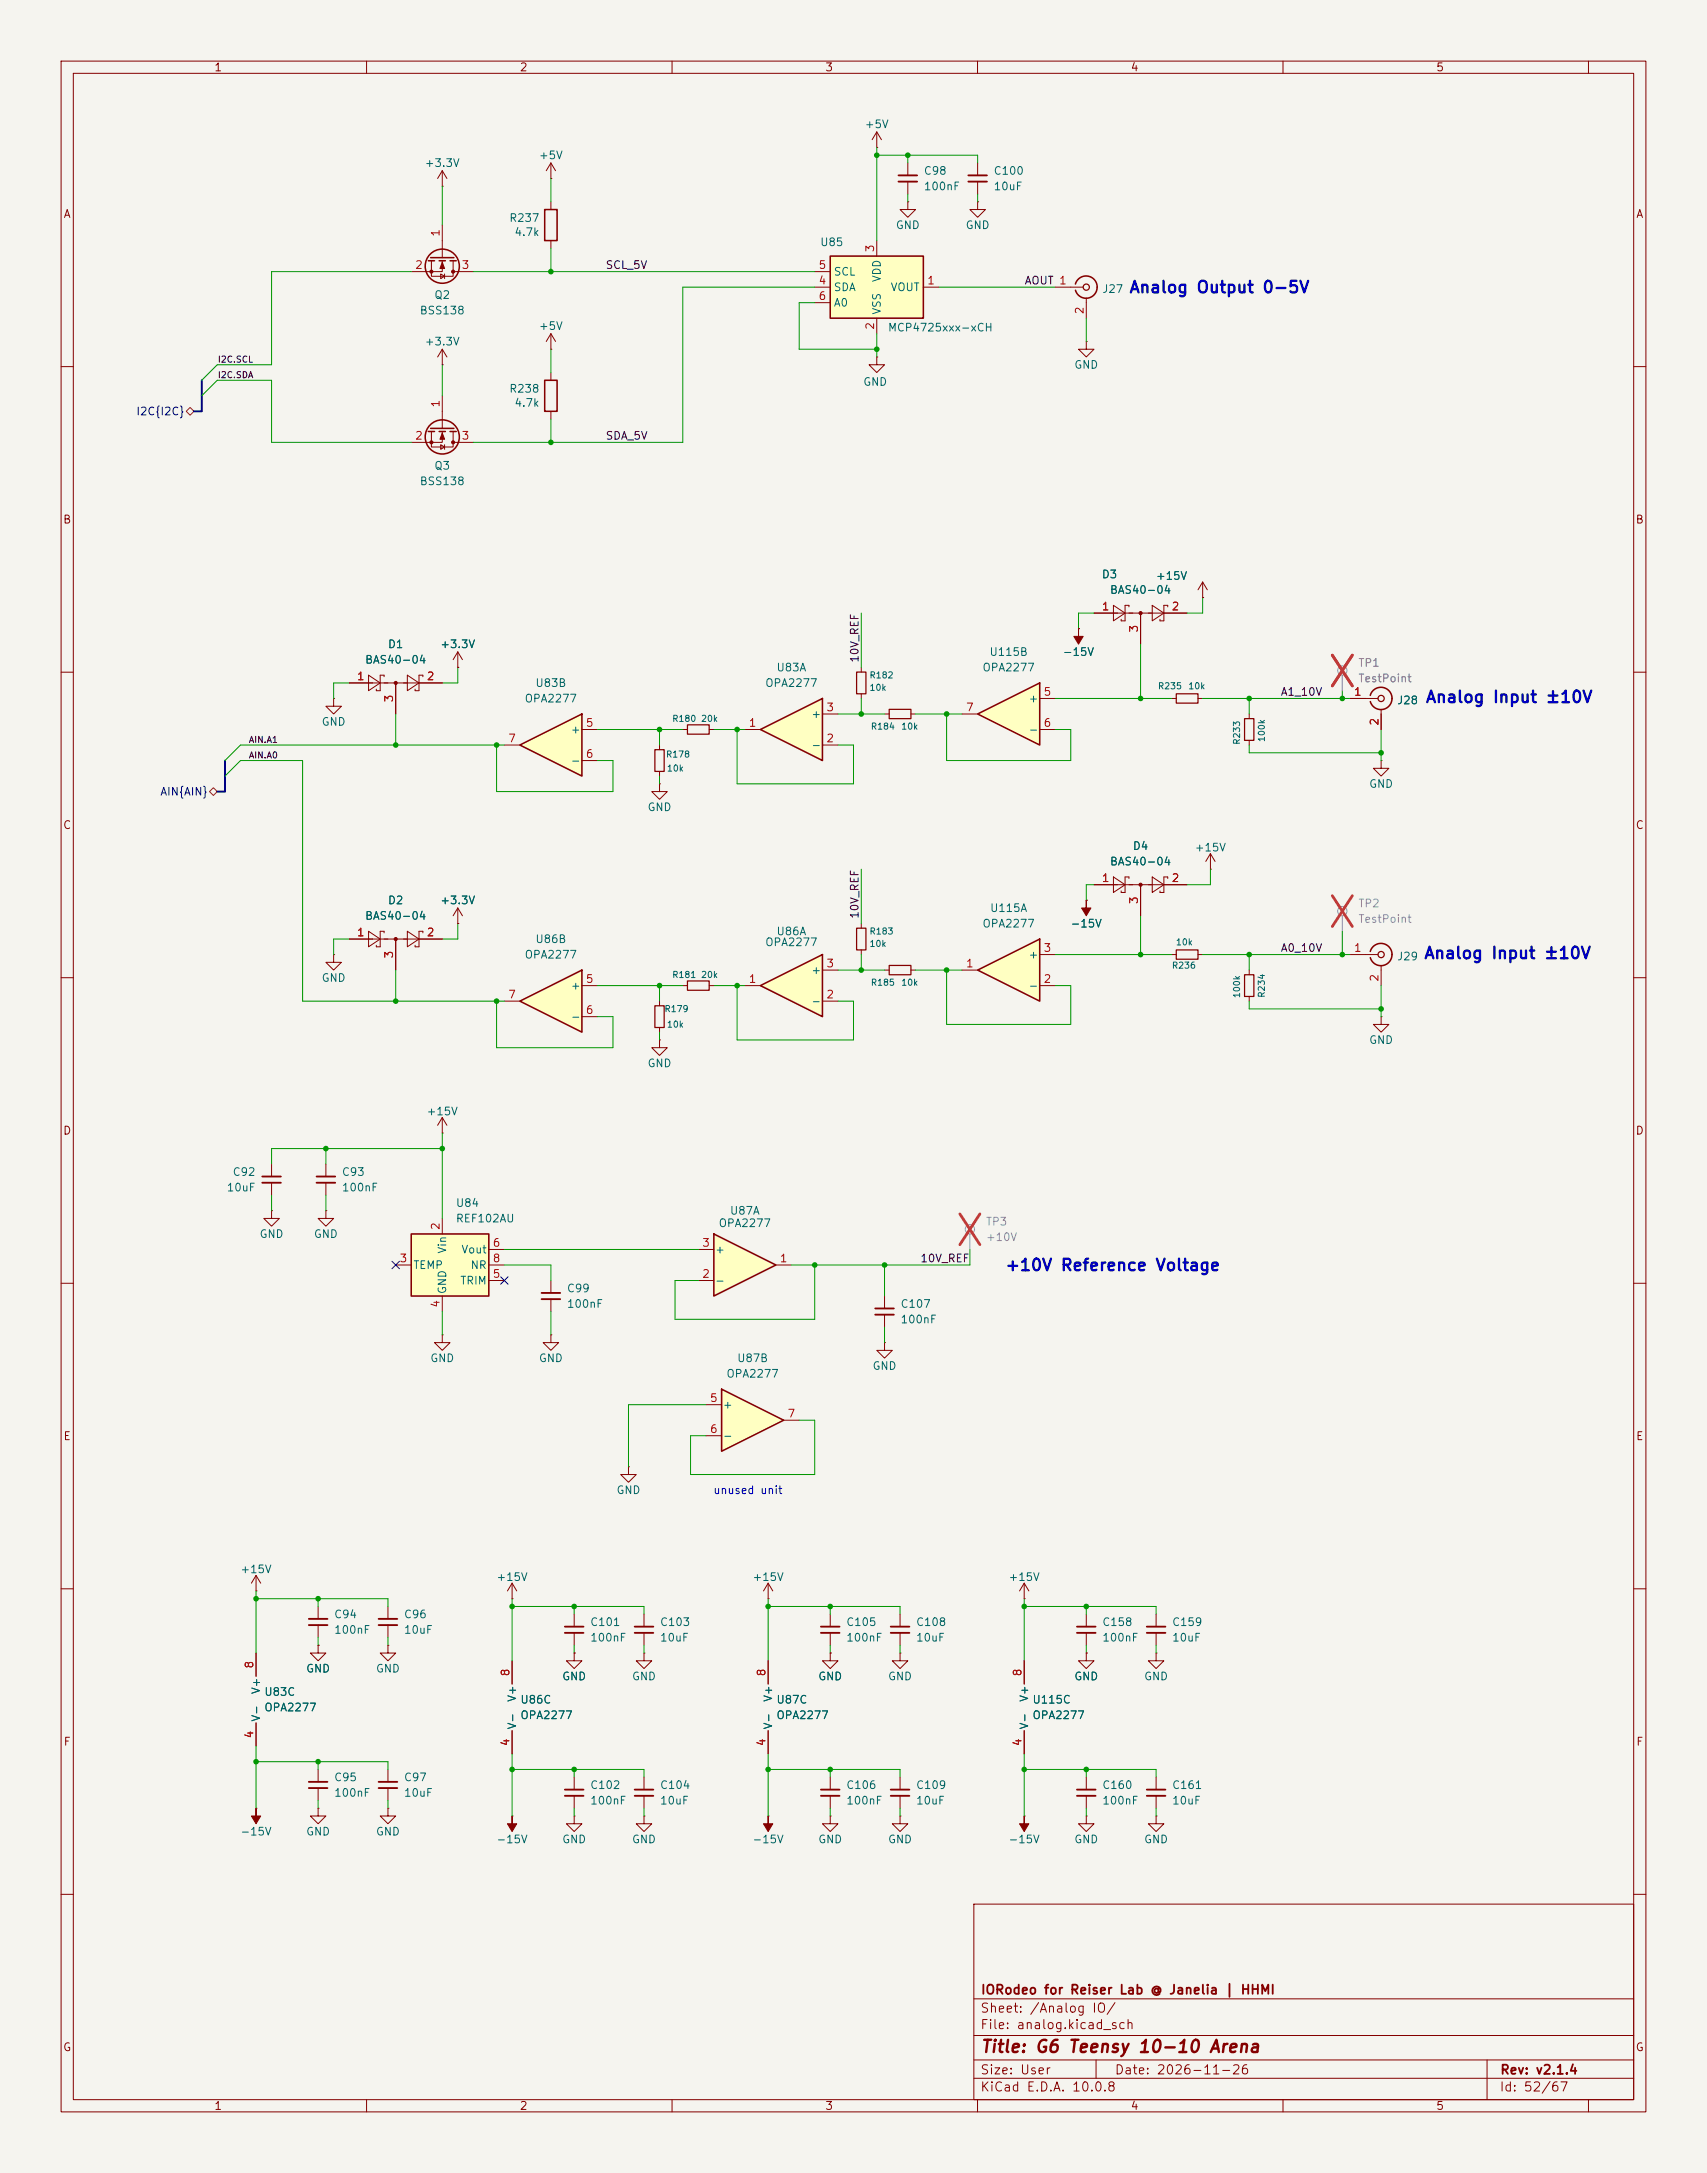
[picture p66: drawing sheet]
<svg xmlns="http://www.w3.org/2000/svg" width="279mm" height="356mm" viewBox="0 0 279 356" stroke-linecap="round" stroke-linejoin="round" font-family="sans-serif">
<defs><g id="words">
<text font-size="2" fill="#840000" x="160.4" y="336.4">Title: G6 Teensy 10-10 Arena</text>
<g font-size="1.9" fill="#0000c2">
<text x="184.7" y="48.4">Analog Output 0-5V</text>
<text x="233.2" y="115.5">Analog Input ±10V</text>
<text x="233" y="157.4">Analog Input ±10V</text>
<text x="164.4" y="208.5">+10V Reference Voltage</text>
</g>
<g font-size="1.5" fill="#840000">
<text x="160.4" y="329.7">Sheet: /Analog IO/</text>
<text x="160.4" y="326.7">IORodeo for Reiser Lab @ Janelia | HHMI</text>
<text x="160.4" y="332.4">File: analog.kicad_sch</text>
<text x="160.4" y="339.8">Size: User</text>
<text x="182.4" y="339.8">Date: 2026-11-26</text>
<text x="245.4" y="339.8">Rev: v2.1.4</text>
<text x="160.4" y="342.6">KiCad E.D.A. 10.0.8</text>
<text x="245.4" y="342.6">Id: 52/67</text>
</g>
<g font-size="1.3" fill="#840000">
<text x="35" y="12">1</text>
<text x="85" y="12">2</text>
<text x="135" y="12">3</text>
<text x="185" y="12">4</text>
<text x="235" y="12">5</text>
<text x="10.3" y="36">A</text>
<text x="267.7" y="36">A</text>
<text x="10.2" y="86">B</text>
<text x="267.6" y="86">B</text>
<text x="10.2" y="136">C</text>
<text x="267.6" y="136">C</text>
<text x="10.2" y="186">D</text>
<text x="267.6" y="186">D</text>
<text x="10.3" y="236">E</text>
<text x="267.7" y="236">E</text>
<text x="10.3" y="286">F</text>
<text x="267.7" y="286">F</text>
<text x="10.2" y="336">G</text>
<text x="267.6" y="336">G</text>
<text x="35" y="345.6">1</text>
<text x="85" y="345.6">2</text>
<text x="135" y="345.6">3</text>
<text x="185" y="345.6">4</text>
<text x="235" y="345.6">5</text>
</g>
<g font-size="1.3" fill="#006464">
<text x="141.4" y="21.3">+5V</text>
<text x="69.4" y="27.6">+3.3V</text>
<text x="88.1" y="26.4">+5V</text>
<text x="151.1" y="28.9">C98</text>
<text x="162.5" y="28.9">C100</text>
<text x="151.1" y="31.4">100nF</text>
<text x="162.5" y="31.4">10uF</text>
<text x="83.3" y="36.6">R237</text>
<text x="84.1" y="38.9">4.7k</text>
<text x="134.1" y="40.6">U85</text>
<text x="146.5" y="37.8">GND</text>
<text x="158" y="37.8">GND</text>
<text x="136.4" y="48">SDA</text>
<text x="136.4" y="45.4">SCL</text>
<text x="144.5" y="46.3" transform="rotate(-90 144.5 46.3)">VDD</text>
<text x="145.7" y="48">VOUT</text>
<text x="68.6" y="51.8">BSS138</text>
<text x="71" y="49.2">Q2</text>
<text x="136.4" y="50.5">A0</text>
<text x="144.5" y="51.6" transform="rotate(-90 144.5 51.6)">VSS</text>
<text x="180.3" y="48.2">J27</text>
<text x="69.4" y="56.8">+3.3V</text>
<text x="88.1" y="54.3">+5V</text>
<text x="145.2" y="54.6">MCP4725xxx-xCH</text>
<text x="83.3" y="64.6">R238</text>
<text x="141.2" y="63.4">GND</text>
<text x="175.7" y="60.7">GND</text>
<text x="84.1" y="66.9">4.7k</text>
<text x="71" y="77.2">Q3</text>
<text x="68.6" y="79.7">BSS138</text>
<text x="180.2" y="94.9">D3</text>
<text x="189.1" y="95.2">+15V</text>
<text x="181.6" y="97.5">BAS40-04</text>
<text x="63.4" y="106.4">D1</text>
<text x="72" y="106.4">+3.3V</text>
<text x="161.9" y="107.6">U115B</text>
<text x="173.9" y="107.6">-15V</text>
<text x="59.7" y="108.9">BAS40-04</text>
<text x="87.5" y="112.7">U83B</text>
<text x="125.1" y="112.7">OPA2277</text>
<text x="127" y="110.2">U83A</text>
<text x="160.7" y="110.2">OPA2277</text>
<text x="52.5" y="119.1">GND</text>
<text x="85.8" y="115.3">OPA2277</text>
<text x="132.7" y="117.8">+</text>
<text x="168.3" y="115.3">+</text>
<text x="228.6" y="115.6">J28</text>
<text x="93.3" y="120.3">+</text>
<text x="93.3" y="125.4">-</text>
<text x="132.7" y="122.9">-</text>
<text x="168.3" y="120.3">-</text>
<text x="224" y="129.2">GND</text>
<text x="105.9" y="133">GND</text>
<text x="181.6" y="141.9">BAS40-04</text>
<text x="185.3" y="139.4">D4</text>
<text x="195.5" y="139.6">+15V</text>
<text x="63.4" y="148.3">D2</text>
<text x="72" y="148.3">+3.3V</text>
<text x="161.9" y="149.6">U115A</text>
<text x="59.7" y="150.8">BAS40-04</text>
<text x="87.5" y="154.6">U86B</text>
<text x="125.1" y="155.1">OPA2277</text>
<text x="127" y="153.4">U86A</text>
<text x="160.7" y="152.1">OPA2277</text>
<text x="175.1" y="152.1">-15V</text>
<text x="52.5" y="161">GND</text>
<text x="85.8" y="157.2">OPA2277</text>
<text x="132.7" y="159.7">+</text>
<text x="168.3" y="157.2">+</text>
<text x="228.6" y="157.5">J29</text>
<text x="93.3" y="162.3">+</text>
<text x="93.3" y="167.3">-</text>
<text x="132.7" y="164.8">-</text>
<text x="168.3" y="162.3">-</text>
<text x="224" y="171.1">GND</text>
<text x="105.9" y="175">GND</text>
<text x="69.7" y="182.8">+15V</text>
<text x="37" y="195.3">10uF</text>
<text x="38" y="192.7">C92</text>
<text x="55.9" y="192.7">C93</text>
<text x="55.9" y="195.3">100nF</text>
<text x="74.5" y="197.8">U84</text>
<text x="42.4" y="202.9">GND</text>
<text x="51.3" y="202.9">GND</text>
<text x="74.5" y="200.4">REF102AU</text>
<text x="117.5" y="201.1">OPA2277</text>
<text x="119.4" y="199.1">U87A</text>
<text x="67.5" y="208">TEMP</text>
<text x="73.4" y="205.3" transform="rotate(-90 73.4 205.3)">Vin</text>
<text x="75.4" y="205.4">Vout</text>
<text x="76.9" y="208">NR</text>
<text x="116.9" y="205.4">+</text>
<text x="73.4" y="211.9" transform="rotate(-90 73.4 211.9)">GND</text>
<text x="75.2" y="210.5">TRIM</text>
<text x="92.7" y="211.8">C99</text>
<text x="92.7" y="214.3">100nF</text>
<text x="116.9" y="210.5">-</text>
<text x="147.3" y="214.3">C107</text>
<text x="147.3" y="216.9">100nF</text>
<text x="70.3" y="223.2">GND</text>
<text x="88.1" y="223.2">GND</text>
<text x="118.8" y="225.8">OPA2277</text>
<text x="120.6" y="223.2">U87B</text>
<text x="142.7" y="224.5">GND</text>
<text x="118.2" y="230.8">+</text>
<text x="118.2" y="235.9">-</text>
<text x="100.8" y="244.8">GND</text>
<text x="39.2" y="257.8">+15V</text>
<text x="81.2" y="259">+15V</text>
<text x="123.1" y="259">+15V</text>
<text x="165" y="259">+15V</text>
<text x="54.6" y="265.1">C94</text>
<text x="54.6" y="267.7">100nF</text>
<text x="66" y="265.1">C96</text>
<text x="66" y="267.7">10uF</text>
<text x="96.5" y="266.4">C101</text>
<text x="96.5" y="268.9">100nF</text>
<text x="107.9" y="266.4">C103</text>
<text x="107.9" y="268.9">10uF</text>
<text x="138.4" y="266.4">C105</text>
<text x="138.4" y="268.9">100nF</text>
<text x="149.8" y="266.4">C108</text>
<text x="149.8" y="268.9">10uF</text>
<text x="180.3" y="266.4">C158</text>
<text x="180.3" y="268.9">100nF</text>
<text x="191.8" y="266.4">C159</text>
<text x="191.8" y="268.9">10uF</text>
<text x="50" y="274">GND</text>
<text x="61.4" y="274">GND</text>
<text x="91.9" y="275.3">GND</text>
<text x="103.3" y="275.3">GND</text>
<text x="133.8" y="275.3">GND</text>
<text x="145.3" y="275.3">GND</text>
<text x="175.7" y="275.3">GND</text>
<text x="187.2" y="275.3">GND</text>
<text x="42.9" y="281.8" transform="rotate(-90 42.9 281.8)">V-</text>
<text x="42.9" y="277.3" transform="rotate(-90 42.9 277.3)">V+</text>
<text x="43.2" y="277.8">U83C</text>
<text x="43.2" y="280.4">OPA2277</text>
<text x="84.8" y="278.6" transform="rotate(-90 84.8 278.6)">V+</text>
<text x="85.1" y="279.1">U86C</text>
<text x="85.1" y="281.6">OPA2277</text>
<text x="126.7" y="278.6" transform="rotate(-90 126.7 278.6)">V+</text>
<text x="127" y="279.1">U87C</text>
<text x="127" y="281.6">OPA2277</text>
<text x="168.6" y="278.6" transform="rotate(-90 168.6 278.6)">V+</text>
<text x="168.9" y="279.1">U115C</text>
<text x="168.9" y="281.6">OPA2277</text>
<text x="84.8" y="283.1" transform="rotate(-90 84.8 283.1)">V-</text>
<text x="126.7" y="283.1" transform="rotate(-90 126.7 283.1)">V-</text>
<text x="168.6" y="283.1" transform="rotate(-90 168.6 283.1)">V-</text>
<text x="54.6" y="291.8">C95</text>
<text x="66" y="291.8">C97</text>
<text x="96.5" y="293.1">C102</text>
<text x="107.9" y="293.1">C104</text>
<text x="138.4" y="293.1">C106</text>
<text x="149.8" y="293.1">C109</text>
<text x="180.3" y="293.1">C160</text>
<text x="191.8" y="293.1">C161</text>
<text x="54.6" y="294.3">100nF</text>
<text x="66" y="294.3">10uF</text>
<text x="96.5" y="295.6">100nF</text>
<text x="107.9" y="295.6">10uF</text>
<text x="138.4" y="295.6">100nF</text>
<text x="149.8" y="295.6">10uF</text>
<text x="180.3" y="295.6">100nF</text>
<text x="191.8" y="295.6">10uF</text>
<text x="39.2" y="300.7">-15V</text>
<text x="50" y="300.7">GND</text>
<text x="61.4" y="300.7">GND</text>
<text x="81.2" y="302">-15V</text>
<text x="91.9" y="302">GND</text>
<text x="103.3" y="302">GND</text>
<text x="123.1" y="302">-15V</text>
<text x="133.8" y="302">GND</text>
<text x="145.3" y="302">GND</text>
<text x="165" y="302">-15V</text>
<text x="175.7" y="302">GND</text>
<text x="187.2" y="302">GND</text>
</g>
<g font-size="1.3" fill="#a90000">
<text x="72.3" y="38.8" transform="rotate(-90 72.3 38.8)">1</text>
<text x="143.4" y="41.4" transform="rotate(-90 143.4 41.4)">3</text>
<text x="67.8" y="44.3">2</text>
<text x="75.5" y="44.3">3</text>
<text x="133.9" y="46.9">4</text>
<text x="133.9" y="44.3">5</text>
<text x="151.7" y="46.9">1</text>
<text x="133.9" y="49.4">6</text>
<text x="177.7" y="51.5" transform="rotate(-90 177.7 51.5)">2</text>
<text x="143.4" y="54.1" transform="rotate(-90 143.4 54.1)">2</text>
<text x="72.3" y="66.8" transform="rotate(-90 72.3 66.8)">1</text>
<text x="67.8" y="72.3">2</text>
<text x="75.5" y="72.3">3</text>
<text x="180.2" y="100.2">1</text>
<text x="191.7" y="100.2">2</text>
<text x="186.6" y="103.6" transform="rotate(-90 186.6 103.6)">3</text>
<text x="58.3" y="111.6">1</text>
<text x="69.8" y="111.6">2</text>
<text x="64.6" y="115" transform="rotate(-90 64.6 115)">3</text>
<text x="95.8" y="119.2">5</text>
<text x="122.5" y="119.2">1</text>
<text x="135.2" y="116.7">3</text>
<text x="158" y="116.7">7</text>
<text x="170.7" y="114.2">5</text>
<text x="170.7" y="119.2">6</text>
<text x="221.5" y="114.2">1</text>
<text x="225.9" y="118.8" transform="rotate(-90 225.9 118.8)">2</text>
<text x="83.1" y="121.8">7</text>
<text x="95.8" y="124.3">6</text>
<text x="135.2" y="121.8">2</text>
<text x="180.2" y="144.6">1</text>
<text x="186.6" y="148.1" transform="rotate(-90 186.6 148.1)">3</text>
<text x="191.7" y="144.6">2</text>
<text x="58.3" y="153.5">1</text>
<text x="69.8" y="153.5">2</text>
<text x="64.6" y="156.9" transform="rotate(-90 64.6 156.9)">3</text>
<text x="95.8" y="161.2">5</text>
<text x="122.5" y="161.2">1</text>
<text x="135.2" y="158.6">3</text>
<text x="158" y="158.6">1</text>
<text x="170.7" y="161.2">2</text>
<text x="170.7" y="156.1">3</text>
<text x="221.5" y="156.1">1</text>
<text x="225.9" y="160.8" transform="rotate(-90 225.9 160.8)">2</text>
<text x="83.1" y="163.7">7</text>
<text x="95.8" y="166.2">6</text>
<text x="135.2" y="163.7">2</text>
<text x="72.3" y="201.4" transform="rotate(-90 72.3 201.4)">2</text>
<text x="65.3" y="206.9">3</text>
<text x="80.5" y="209.4">5</text>
<text x="80.5" y="204.3">6</text>
<text x="80.5" y="206.9">8</text>
<text x="114.8" y="209.4">2</text>
<text x="114.8" y="204.3">3</text>
<text x="127.5" y="206.9">1</text>
<text x="72.3" y="214.1" transform="rotate(-90 72.3 214.1)">4</text>
<text x="116.1" y="229.7">5</text>
<text x="128.8" y="232.3">7</text>
<text x="116.1" y="234.8">6</text>
<text x="41.8" y="273.1" transform="rotate(-90 41.8 273.1)">8</text>
<text x="83.7" y="274.4" transform="rotate(-90 83.7 274.4)">8</text>
<text x="125.6" y="274.4" transform="rotate(-90 125.6 274.4)">8</text>
<text x="167.5" y="274.4" transform="rotate(-90 167.5 274.4)">8</text>
<text x="41.8" y="284.6" transform="rotate(-90 41.8 284.6)">4</text>
<text x="83.7" y="285.8" transform="rotate(-90 83.7 285.8)">4</text>
<text x="125.6" y="285.8" transform="rotate(-90 125.6 285.8)">4</text>
<text x="167.5" y="285.8" transform="rotate(-90 167.5 285.8)">4</text>
</g>
<g font-size="1.3" fill="#0f0f0f">
<text x="99" y="44.3">SCL_5V</text>
<text x="167.6" y="46.9">AOUT 1</text>
<text x="99" y="72.3">SDA_5V</text>
<text x="140.8" y="108.5" transform="rotate(-90 140.8 108.5)">10V_REF</text>
<text x="209.5" y="114.2">A1_10V</text>
<text x="140.8" y="150.4" transform="rotate(-90 140.8 150.4)">10V_REF</text>
<text x="209.5" y="156.1">A0_10V</text>
<text x="150.5" y="206.9">10V_REF</text>
</g>
<g font-size="1.3" fill="#000084">
<text x="22.2" y="68.3">I2C{I2C}</text>
<text x="26.1" y="130.5">AIN{AIN}</text>
</g>
<g font-size="1.3" fill="#939391">
<text x="222.2" y="109.4">TP1</text>
<text x="222.2" y="112">TestPoint</text>
<text x="222.2" y="148.8">TP2</text>
<text x="222.2" y="151.3">TestPoint</text>
<text x="161.3" y="200.9">TP3</text>
<text x="161.3" y="203.4">+10V</text>
</g>
<text font-size="1.3" fill="#0000c2" x="116.6" y="244.8">unused unit</text>
<g font-size="1" fill="#0f0f0f">
<text x="35.6" y="59.6">I2C.SCL</text>
<text x="35.6" y="62.1">I2C.SDA</text>
<text x="40.6" y="121.8">AIN.A1</text>
<text x="40.6" y="124.4">AIN.A0</text>
</g>
<g font-size="1" fill="#006464">
<text x="142.2" y="111.3">R182</text>
<text x="142.2" y="113.3">10k</text>
<text x="189.4" y="113">R235</text>
<text x="194.4" y="113">10k</text>
<text x="109.9" y="118.4">R180</text>
<text x="114.7" y="118.4">20k</text>
<text x="142.4" y="119.6">R184</text>
<text x="147.4" y="119.6">10k</text>
<text x="108.9" y="124.2">R178</text>
<text x="203.2" y="122" transform="rotate(-90 203.2 122)">R233</text>
<text x="207.3" y="121.5" transform="rotate(-90 207.3 121.5)">100k</text>
<text x="109.1" y="126.5">10k</text>
<text x="142.2" y="153.2">R183</text>
<text x="142.2" y="155.2">10k</text>
<text x="192.4" y="154.9">10k</text>
<text x="109.9" y="160.3">R181</text>
<text x="114.7" y="160.3">20k</text>
<text x="142.4" y="161.6">R185</text>
<text x="147.4" y="161.6">10k</text>
<text x="191.7" y="158.8">R236</text>
<text x="108.7" y="165.9">R179</text>
<text x="203.2" y="163.4" transform="rotate(-90 203.2 163.4)">100k</text>
<text x="207.3" y="163.4" transform="rotate(-90 207.3 163.4)">R234</text>
<text x="109.1" y="168.4">10k</text>
</g>
</g></defs>
<path d="M0 0h279.4v355.6h-279.4z" fill="#f5f4ef" stroke="#f5f4ef" stroke-width=".16"/>
<g fill="none" stroke="#840000" stroke-width=".16">
<path d="M10 10h259.4v335.6h-259.4zM12 12h255.4v331.6h-255.4zM60 10v2M110 10v2M160 10v2M210 10v2M260 10v2M160 33v1.3h1.3l-1.3 1.3-1.3-1.3h1.3M160 33h.1M10 60h2M267.4 60h2M10 110h2"/>
<path d="M267.4 110h2M10 160h2M267.4 160h2M10 210h2M267.4 210h2M10 260h2M267.4 260h2M10 310h2M159.4 311.6h108v32h-108zM267.4 310h2M159.4 337.1h108M159.4 333.1h108"/>
<path d="M159.4 327.1h108M179.4 337.1v3M243.4 337.1v6.5M60 343.6v2M110 343.6v2M159.4 340.1h108M160 343.6v2M210 343.6v2M260 343.6v2"/>
</g>
<path d="M160 116.8l10.2-5v10.1z" fill="#ffffc2"/>
<path d="M160 116.8l10.2-5v10.1z" fill="none" stroke="#840000" stroke-width=".25"/>
<path d="M143.5 58.4v1.3h1.3l-1.3 1.3-1.3-1.3h1.3M143.5 58.4h.1M157.5 116.8h2.5M170.2 114.3h2.5M170.2 119.4h2.5" fill="none" stroke="#840000" stroke-width=".16"/>
<path d="M135.9 41.9h15.2v10.2h-15.2z" fill="#ffffc2"/>
<path d="M135.9 41.9h15.2v10.2h-15.2z" fill="none" stroke="#840000" stroke-width=".25"/>
<g fill="none" stroke="#840000" stroke-width=".16">
<path d="M143.5 24.1h.1M143.5 21.6v2.5M143.5 39.4v2.5M143.5 21.6l-.8 1.3M143.5 21.6l.8 1.3M148.6 33v1.3h1.3l-1.3 1.3-1.3-1.3h1.3M148.6 33h.1M148.6 26.7v2M148.6 29.7v2.1M160 26.7v2M160 29.7v2.1M133.3 47h2.6"/>
<path d="M133.3 44.5h2.6M133.3 49.5h2.6M143.5 52.1v2.5M151.1 47h2.6M141 109.2v.8M141 113.5v.8M176.5 102.9h.1M191.8 114.3h.7M196.1 114.3h.7M144.8 219.7v1.3h1.2l-1.2 1.3-1.3-1.3h1.3M144.8 219.7h.1M144.8 212.1v2"/>
<path d="M144.8 215.1v2.1M167.6 259.1l-.7 1.3M167.6 259.1l.8 1.3M167.6 259.1v2.5M135.9 264.2v2M135.9 267.2v2M147.3 264.2v2M147.3 267.2v2M167.6 261.6h.1M177.8 264.2v2M177.8 267.2v2M189.2 264.2v2"/>
<path d="M189.2 267.2v2M94 297.2v1.3h1.2l-1.2 1.2-1.3-1.2h1.3M94 297.2h.1M94 290.8v2.1M94 293.9v2"/>
</g>
<g fill="none" stroke="#840000" stroke-width=".3">
<path d="M147.1 28.7h3M147.1 29.7h3M158.5 28.7h3M158.5 29.7h3M143.3 214.1h3M143.3 215.1h3M134.4 266.2h3M134.4 267.2h3M145.8 266.2h3M145.8 267.2h3M176.3 266.2h3M176.3 267.2h3"/>
<path d="M187.7 266.2h3.1M187.7 267.2h3.1M92.5 292.9h3M92.5 293.9h3"/>
</g>
<path d="M140.2 110h1.5v3.5h-1.5zM192.5 113.5h3.6v1.6h-3.6z" fill="none" stroke="#840000" stroke-width=".2"/>
<g fill="none" stroke="#9c9b98" stroke-width=".16">
<path d="M158.7 201.9v2.6"/>
<circle cx="158.7" cy="201.2" r=".76"/>
</g>
<path d="M157.1 198.7l3.3 5M160.4 198.7l-3.3 5" fill="none" stroke="#e12e31" stroke-width=".46"/>
<path d="M176.5 102.9v1.2h.8l-.8 1.3-.7-1.3h.7z" fill="#840000" stroke="#840000" stroke-width=".16"/>
<path d="M124.5 119.4l10.1-5.1v10.2z" fill="#ffffc2"/>
<path d="M176 46.5a1.81 1.81 0 0 1 2.8-1 1.81 1.81 0 0 1 0 2.9 1.81 1.81 0 0 1-2.8-.9M124.5 119.4l10.1-5.1v10.2z" fill="none" stroke="#840000" stroke-width=".25"/>
<g fill="none" stroke="#840000" stroke-width=".16">
<path d="M72.4 59.7h.1M72.4 57.2l-.8 1.2M72.4 57.2l.8 1.2M72.4 57.2v2.5M172.7 47h4.6M177.8 55.9v1.3h1.3l-1.3 1.2-1.3-1.2h1.3M177.8 55.9h.1M177.8 48.8v3.3M182.2 99.1l1.9 1.2-1.9 1.3zM184.8 99.3v-.2h-.7v2.5h-.6v-.3M188.6 99.1l1.9 1.2-1.9 1.3zM191.1 99.3v-.2h-.6v2.5h-.6v-.3"/>
<path d="M196.8 97.8h.1M196.8 95.3l-.7 1.2M196.8 95.3l.8 1.2M196.8 95.3v2.5M111.8 119.4h.7M116.1 119.4h.7M121.9 119.4h2.6M134.6 116.8h2.6M144.8 116.8h.7M149.1 116.8h.8M179.1 100.3h15.2M186.7 100.3v5.1"/>
<path d="M107.9 128.3v1.2h1.3l-1.3 1.3-1.2-1.3h1.2M107.9 128.3h.1M107.9 121.9v.8M107.9 126.2v.8M134.6 121.9h2.6M198.1 139.7l-.7 1.3M198.1 139.7l.8 1.3M198.1 139.7v2.5M144.8 158.8h.7M149.1 158.8h.8M191.8 156.2h.7M196.1 156.2h.7"/>
<path d="M198.1 142.2h.1M204.5 158.8v.7M111.8 161.3h.7M116.1 161.3h.7M204.5 163.1v.7M44.4 198.1v1.3h1.3l-1.3 1.3-1.2-1.3h1.2M44.4 198.1h.1M53.3 198.1v1.3h1.3l-1.3 1.3-1.2-1.3h1.2M53.3 198.1h.1M53.3 190.5v2M53.3 193.5v2.1M72.4 185.4h.1"/>
<path d="M72.4 182.9v2.5M72.4 182.9l-.8 1.3M72.4 182.9l.8 1.3M63.5 262.9v2M63.5 265.9v2.1M94 264.2v2M94 267.2v2M52.1 295.9v1.3h1.2l-1.2 1.3-1.3-1.3h1.3M52.1 295.9h.1M52.1 289.6v2M52.1 292.6v2M63.5 295.9v1.3h1.3l-1.3 1.3-1.3-1.3h1.3"/>
<path d="M63.5 295.9h.1M63.5 289.6v2M63.5 292.6v2M83.8 297.2h.1M105.4 297.2v1.3h1.3l-1.3 1.2-1.3-1.2h1.3M105.4 297.2h.1M105.4 290.8v2.1M105.4 293.9v2M125.7 297.2h.1"/>
</g>
<g fill="none" stroke="#840000" stroke-width=".2">
<path d="M112.5 118.6h3.6v1.5h-3.6zM145.5 116.1h3.6v1.5h-3.6zM107.2 122.7h1.5v3.5h-1.5zM145.5 158h3.6v1.5h-3.6zM192.5 155.4h3.6v1.6h-3.6zM203.7 159.5h1.5v3.6h-1.5zM112.5 160.5h3.6v1.6h-3.6z"/>
<circle cx="177.8" cy="47" r=".51"/>
</g>
<g fill="#840000" stroke="#840000" stroke-width=".16">
<path d="M83.8 297.2v1.3h.8l-.8 1.2-.7-1.2h.7z"/>
<path d="M125.7 297.2v1.3h.8l-.8 1.2-.7-1.2h.7z"/>
<circle cx="186.7" cy="100.3" r=".25"/>
</g>
<path d="M51.8 192.5h3.1M51.8 193.5h3.1M62 264.9h3M62 265.9h3M92.5 266.2h3M92.5 267.2h3M50.5 291.6h3.1M50.5 292.6h3.1M62 291.6h3M62 292.6h3M103.9 292.9h3M103.9 293.9h3" fill="none" stroke="#840000" stroke-width=".3"/>
<path d="M116.8 201.9l10.2 5.1-10.2 5.1z" fill="#ffffc2"/>
<path d="M116.8 201.9l10.2 5.1-10.2 5.1z" fill="none" stroke="#840000" stroke-width=".25"/>
<path d="M72.4 218.4v1.3h1.3l-1.3 1.3-1.3-1.3h1.3M72.4 218.4h.1M114.3 209.6h2.5M114.3 204.5h2.5M127 207h2.5" fill="none" stroke="#840000" stroke-width=".16"/>
<path d="M67.3 201.9h12.7v10.2h-12.7z" fill="#ffffc2"/>
<g fill="none" stroke="#840000" stroke-width=".25">
<path d="M89.2 34.3h2v5.1h-2zM70.1 42.7h1M70.5 42.2h3.8M71.9 42.7h1M73.7 42.7h1M70.1 70.6h1M70.5 70.1h3.8M71.9 70.6h1M73.7 70.6h1M89.2 62.2h2v5.1h-2zM67.3 201.9h12.7v10.2h-12.7z"/>
<circle cx="72.4" cy="43.6" r="2.79"/>
<circle cx="72.4" cy="71.5" r="2.79"/>
</g>
<g fill="none" stroke="#840000" stroke-width=".16">
<path d="M72.4 30.5h.1M72.4 27.9v2.6M72.4 36.8v5.4M72.4 27.9l-.8 1.3M72.4 27.9l.8 1.3M90.2 29.2h.1M90.2 26.7v2.5M90.2 33v1.3M90.2 39.4v1.2M90.2 26.7l-.8 1.2M90.2 26.7l.7 1.2M70.6 42.7v2.5h3.6v-2.5"/>
<path d="M72.1 44.8l.7 .4-.7 .4zM72.4 42.7v1.8h-5.1M72.8 44.8v.8M74.2 44.5h3.3M90.2 57.2h.1M90.2 54.6v2.6M90.2 54.6l-.8 1.3M90.2 54.6l.7 1.3M70.6 70.6v2.6h3.6v-2.6M72.1 72.8l.7 .4-.7 .3zM72.4 70.6v1.8h-5.1M72.4 64.8v5.3"/>
<path d="M72.8 72.8v.7M74.2 72.4h3.3M90.2 61v1.2M90.2 67.3v1.3M107.9 170.2v1.3h1.3l-1.3 1.2-1.2-1.2h1.2M107.9 170.2h.1M107.9 163.8v.8M107.9 168.1v.8M44.4 190.5v2M44.4 193.5v2.1M72.4 199.4v2.5M64.8 207h2.5"/>
<path d="M72.4 212.1v2.5M80 207h2.5M80 209.6h2.5M80 204.5h2.5M90.2 218.4v1.3h1.2l-1.2 1.3-1.3-1.3h1.3M90.2 218.4h.1M90.2 209.6v2M90.2 212.6v2M102.9 240v1.3h1.2l-1.2 1.3-1.3-1.3h1.3M102.9 240h.1M125.7 259.1v2.5M125.7 259.1l-.7 1.3"/>
<path d="M125.7 259.1l.8 1.3M125.7 261.6h.1M125.7 271.8v3.8M177.8 270.5v1.3h1.3l-1.3 1.3-1.3-1.3h1.3M177.8 270.5h.1M125.7 283.2v3.8"/>
</g>
<path d="M42.9 192.5h3.1M42.9 193.5h3.1M88.6 211.6h3.1M88.6 212.6h3.1" fill="none" stroke="#840000" stroke-width=".3"/>
<path d="M107.2 164.6h1.5v3.5h-1.5z" fill="none" stroke="#840000" stroke-width=".2"/>
<g fill="#840000" stroke="#840000" stroke-width=".16">
<path d="M72.4 42.9l.4 1h-.8z"/>
<path d="M72.4 70.9l.4 1h-.8z"/>
<circle cx="74.2" cy="44.4" r=".25"/>
<circle cx="70.6" cy="44.4" r=".25"/>
<circle cx="74.2" cy="72.4" r=".25"/>
<circle cx="70.6" cy="72.4" r=".25"/>
</g>
<path d="M160 158.8l10.2-5.1v10.1z" fill="#ffffc2"/>
<path d="M160 158.8l10.2-5.1v10.1z" fill="none" stroke="#840000" stroke-width=".25"/>
<path d="M157.5 158.8h2.5M170.2 156.2h2.5M170.2 161.3h2.5" fill="none" stroke="#840000" stroke-width=".16"/>
<path d="M118.1 227.3l10.2 5.1-10.2 5.1z" fill="#ffffc2"/>
<path d="M118.1 227.3l10.2 5.1-10.2 5.1z" fill="none" stroke="#840000" stroke-width=".25"/>
<g fill="none" stroke="#840000" stroke-width=".16">
<path d="M204.5 116.8v.8M204.5 121.2v.7M177.8 147.3h.1M179.1 144.8h15.2M182.2 143.5l1.9 1.3-1.9 1.3zM184.8 143.8v-.3h-.7v2.6h-.6v-.3M186.7 144.8v5.1M188.6 143.5l1.9 1.3-1.9 1.3zM191.1 143.8v-.3h-.6v2.6h-.6v-.3M115.6 229.9h2.5M115.6 235h2.5M128.3 232.4h2.5"/>
<path d="M94 270.5v1.3h1.2l-1.2 1.3-1.3-1.3h1.3M94 270.5h.1M105.4 270.5v1.3h1.3l-1.3 1.3-1.3-1.3h1.3M105.4 270.5h.1M105.4 264.2v2M105.4 267.2v2"/>
</g>
<g fill="#840000" stroke="#840000" stroke-width=".16">
<path d="M177.8 147.3v1.3h.8l-.8 1.3-.8-1.3h.8z"/>
<circle cx="186.7" cy="144.8" r=".25"/>
</g>
<path d="M103.9 266.2h3M103.9 267.2h3" fill="none" stroke="#840000" stroke-width=".3"/>
<path d="M203.7 117.6h1.5v3.6h-1.5z" fill="none" stroke="#840000" stroke-width=".2"/>
<path d="M85.1 121.9l10.1-5.1v10.2z" fill="#ffffc2"/>
<path d="M85.1 121.9l10.1-5.1v10.2z" fill="none" stroke="#840000" stroke-width=".25"/>
<g fill="none" stroke="#840000" stroke-width=".16">
<path d="M95.2 119.4h2.6M82.5 121.9h2.6M95.2 124.5h2.6M54.6 156.2v1.3h1.3l-1.3 1.3-1.3-1.3h1.3M54.6 156.2h.1M57.1 153.7h15.3M60.3 152.4l1.9 1.3-1.9 1.2zM62.9 152.7v-.3h-.7v2.5h-.6v-.2M64.8 153.7v5.1M66.7 152.4l1.9 1.3-1.9 1.2zM69.2 152.7v-.3h-.6v2.5h-.7v-.2M83.8 259.1l-.7 1.3"/>
<path d="M83.8 259.1l.8 1.3M83.8 259.1v2.5M52.1 269.2v1.3h1.2l-1.2 1.3-1.3-1.3h1.3M52.1 269.2h.1M83.8 261.6h.1M135.9 270.5v1.3h1.3l-1.3 1.3-1.3-1.3h1.3M135.9 270.5h.1M167.6 297.2h.1M177.8 297.2v1.3h1.3l-1.3 1.2-1.3-1.2h1.3M177.8 297.2h.1M177.8 290.8v2.1M177.8 293.9v2"/>
<path d="M189.2 297.2v1.3h1.3l-1.3 1.2-1.2-1.2h1.2M189.2 297.2h.1M189.2 290.8v2.1M189.2 293.9v2"/>
</g>
<path d="M176.3 292.9h3M176.3 293.9h3M187.7 292.9h3.1M187.7 293.9h3.1" fill="none" stroke="#840000" stroke-width=".3"/>
<g fill="#840000" stroke="#840000" stroke-width=".16">
<path d="M167.6 297.2v1.3h.8l-.8 1.2-.7-1.2h.7z"/>
<circle cx="64.8" cy="153.7" r=".25"/>
</g>
<path d="M85.1 163.8l10.1-5v10.1z" fill="#ffffc2"/>
<path d="M224.3 113.8a1.81 1.81 0 0 1 2.8-1 1.81 1.81 0 0 1 0 3 1.81 1.81 0 0 1-2.8-1M224.3 155.7a1.81 1.81 0 0 1 2.8-1 1.81 1.81 0 0 1 0 3 1.81 1.81 0 0 1-2.8-1M85.1 163.8l10.1-5v10.1z" fill="none" stroke="#840000" stroke-width=".25"/>
<g fill="none" stroke="#840000" stroke-width=".16">
<path d="M54.6 114.3v1.3h1.3l-1.3 1.2-1.3-1.2h1.3M54.6 114.3h.1M57.1 111.8h15.3M60.3 110.5l1.9 1.3-1.9 1.2zM62.9 110.7v-.2h-.7v2.5h-.6v-.2M64.8 111.8v5M66.7 110.5l1.9 1.3-1.9 1.2zM69.2 110.7v-.2h-.6v2.5h-.7v-.2M74.9 109.2h.1M74.9 106.7v2.5M74.9 106.7l-.7 1.3M74.9 106.7l.8 1.3"/>
<path d="M221 114.3h4.6M226.1 116.1v3.3M226.1 124.5v1.2h1.2l-1.2 1.3-1.3-1.3h1.3M226.1 124.5h.1M74.9 151.1h.1M74.9 148.6l-.7 1.3M74.9 148.6l.8 1.3M74.9 148.6v2.5M141 151.1v.8M141 155.4v.8M221 156.2h4.6M226.1 158v3.3"/>
<path d="M82.5 163.8h2.6M95.2 161.3h2.6M95.2 166.4h2.6M226.1 166.4v1.2h1.2l-1.2 1.3-1.3-1.3h1.3M226.1 166.4h.1M41.9 257.8l-.8 1.3M41.9 257.8l.8 1.3M41.9 257.8v2.6M41.9 260.4h.1M41.9 270.5v3.8M63.5 269.2v1.3h1.3l-1.3 1.3-1.3-1.3h1.3M63.5 269.2h.1"/>
<path d="M83.8 271.8v3.8M147.3 270.5v1.3h1.3l-1.3 1.3-1.3-1.3h1.3M147.3 270.5h.1M167.6 271.8v3.8M189.2 270.5v1.3h1.3l-1.3 1.3-1.2-1.3h1.2M189.2 270.5h.1M41.9 295.9h.1M41.9 281.9v3.9M83.8 283.2v3.8M135.9 297.2v1.3h1.3l-1.3 1.2-1.3-1.2h1.3M135.9 297.2h.1M135.9 290.8v2.1"/>
<path d="M135.9 293.9v2M147.3 297.2v1.3h1.3l-1.3 1.2-1.3-1.2h1.3M147.3 297.2h.1M147.3 290.8v2.1M147.3 293.9v2M167.6 283.2v3.8"/>
</g>
<g fill="#840000" stroke="#840000" stroke-width=".16">
<path d="M41.9 295.9v1.3h.8l-.8 1.3-.8-1.3h.8z"/>
<circle cx="64.8" cy="111.8" r=".25"/>
</g>
<path d="M134.4 292.9h3M134.4 293.9h3M145.8 292.9h3M145.8 293.9h3" fill="none" stroke="#840000" stroke-width=".3"/>
<g fill="none" stroke="#840000" stroke-width=".2">
<path d="M140.2 151.9h1.5v3.5h-1.5z"/>
<circle cx="226.1" cy="114.3" r=".51"/>
<circle cx="226.1" cy="156.2" r=".51"/>
</g>
<g fill="none" stroke="#9c9b98" stroke-width=".16">
<path d="M219.7 110.5v2.5M219.7 149.9v2.5"/>
<circle cx="219.7" cy="109.7" r=".76"/>
<circle cx="219.7" cy="149.1" r=".76"/>
</g>
<path d="M218.1 107.2l3.2 5M221.3 107.2l-3.2 5M218.1 146.6l3.2 5M221.3 146.6l-3.2 5" fill="none" stroke="#e12e31" stroke-width=".46"/>
<path d="M124.5 161.3l10.1-5.1v10.2z" fill="#ffffc2"/>
<path d="M124.5 161.3l10.1-5.1v10.2z" fill="none" stroke="#840000" stroke-width=".25"/>
<g fill="none" stroke="#840000" stroke-width=".16">
<path d="M196.8 97.8h.1M57.1 111.8h3.9M64.8 111.8v5M68.6 111.8h3.8M74.9 109.2h.1M176.5 102.9h.1M179.1 100.3h3.8M186.7 100.3v5.1M190.5 100.3h3.8M221 114.3h2.5M226.1 116.8v2.6M57.1 153.7h3.9"/>
<path d="M64.8 153.7v5.1M68.6 153.7h3.8M74.9 151.1h.1M134.6 158.8h2.6M177.8 147.3h.1M179.1 144.8h3.8M186.7 144.8v5.1M190.5 144.8h3.8M121.9 161.3h2.6M134.6 163.8h2.6M41.9 270.5v3.8M52.1 269.2h.1"/>
<path d="M52.1 262.9v2M52.1 265.9v2.1M83.8 271.8v3.8M94 270.5h.1M125.7 271.8v3.8M135.9 270.5h.1M167.6 271.8v3.8M177.8 270.5h.1M41.9 281.9v3.9M83.8 283.2v3.8M125.7 283.2v3.8M167.6 283.2v3.8"/>
</g>
<path d="M50.5 264.9h3.1M50.5 265.9h3.1" fill="none" stroke="#840000" stroke-width=".3"/>
<path d="M30.5 67.3l.6-.6 .6 .6-.6 .6zM34.3 129.5l.6-.6 .7 .6-.7 .7z" fill="none" stroke="#725600" stroke-width=".16"/>
<path d="M33 62.2v5.1h-1.3M36.8 124.5v5h-1.2" fill="none" stroke="#000084" stroke-width=".3"/>
<g fill="none" stroke="#009600" stroke-width=".16">
<path d="M72.4 30.5v6.3M90.2 29.2v3.8M143.5 25.4h16.5v1.3M143.5 24.1v15.3M148.6 25.4v1.3M148.6 31.8v1.2M160 31.8v1.2M67.3 44.5h-22.9v15.2h-8.8l-2.6 2.5M72.4 59.7v5.1M77.5 44.5h55.8M90.2 40.6v3.9M90.2 57.2v3.8"/>
<path d="M133.3 49.5h-2.5v7.7h12.7M133.3 47h-21.5v25.4h-34.3M143.5 54.6v3.8M153.7 47h19M177.8 52.1v3.8M33 64.8l2.6-2.6h8.8v10.2h22.9M90.2 68.6v3.8M196.8 97.8v2.5h-2.5M57.1 111.8h-2.5v2.5M64.8 116.8v5.1M74.9 109.2v2.6h-2.5M97.8 119.4h14"/>
<path d="M107.9 119.4v2.5M116.8 119.4h5.1M120.6 119.4v8.9h19.1v-6.4h-2.5M137.2 116.8h7.6M141 100.3v8.9M141 114.3v2.5M149.9 116.8h7.6M154.9 116.8v7.7h20.4v-5.1h-2.6M172.7 114.3h19.1M179.1 100.3h-2.6v2.6M186.7 105.4v8.9M196.8 114.3h24.2"/>
<path d="M204.5 114.3v2.5M219.7 113v1.3M226.1 119.4v5.1M36.8 127l2.6-2.5h10.1v39.3h33M81.3 121.9v7.6h19v-5h-2.5M82.5 121.9h-43.1l-2.6 2.6M107.9 127v1.3M204.5 121.9v1.3h21.6M57.1 153.7h-2.5v2.5M64.8 158.8v5M74.9 151.1v2.6h-2.5M137.2 158.8h7.6"/>
<path d="M141 142.2v8.9M141 156.2v2.6M149.9 158.8h7.6M154.9 158.8v8.8h20.4v-6.3h-2.6M172.7 156.2h19.1M179.1 144.8h-1.3v2.5M186.7 149.9v6.3M196.8 156.2h24.2M198.1 142.2v2.6h-3.8M204.5 156.2v2.6M219.7 152.4v3.8M81.3 163.8v7.7h19v-5.1h-2.5"/>
<path d="M97.8 161.3h14M107.9 161.3v2.5M107.9 168.9v1.3M116.8 161.3h5.1M120.6 161.3v8.9h19.1v-6.4h-2.5M204.5 163.8v1.3h21.6M226.1 161.3v5.1M44.4 195.6v2.5M53.3 188v2.5M53.3 195.6v2.5M72.4 188h-28v2.5M72.4 185.4v14"/>
<path d="M72.4 214.6v3.8M82.5 207h7.7v2.6M82.5 204.5h31.8M90.2 214.6v3.8M133.3 207v8.9h-22.8v-6.3h3.8M144.8 207v5.1M144.8 217.2v2.5M158.7 204.5v2.5h-29.2M115.6 229.9h-12.7v10.1M130.8 232.4h2.5v8.9h-20.3v-6.3h2.6M41.9 261.6h21.6v1.3M41.9 260.4v10.1"/>
<path d="M52.1 261.6v1.3M52.1 268v1.2M63.5 268v1.2M83.8 262.9h21.6v1.3M83.8 261.6v10.2M94 262.9v1.3M94 269.2v1.3M105.4 269.2v1.3M125.7 261.6v10.2M125.7 262.9h21.6v1.3M135.9 262.9v1.3M135.9 269.2v1.3"/>
<path d="M147.3 269.2v1.3M167.6 262.9h21.6v1.3M167.6 261.6v10.2M177.8 262.9v1.3M177.8 269.2v1.3M189.2 269.2v1.3M41.9 288.3h21.6v1.3M41.9 285.8v10.1M52.1 288.3v1.3M52.1 294.6v1.3M63.5 294.6v1.3M83.8 289.6h21.6v1.2"/>
<path d="M83.8 287v10.2M94 289.6v1.2M94 295.9v1.3M105.4 295.9v1.3M125.7 287v10.2M125.7 289.6h21.6v1.2M135.9 289.6v1.2M135.9 295.9v1.3M147.3 295.9v1.3M167.6 289.6h21.6v1.2M167.6 287v10.2M177.8 289.6v1.2"/>
<path d="M177.8 295.9v1.3M189.2 295.9v1.3"/>
</g>
<path d="M64.2 206.4l1.2 1.2M65.4 206.4l-1.2 1.2M81.9 208.9l1.3 1.3M83.2 208.9l-1.3 1.3" fill="none" stroke="#000084" stroke-width=".16"/>
<path d="M219.7 110.5v2.5" fill="none" stroke="#9c9b98" stroke-width=".16"/>
<path d="M218.1 107.2l3.2 5M221.3 107.2l-3.2 5" fill="none" stroke="#e12e31" stroke-width=".46"/>
<g fill="#009600">
<circle cx="226.1" cy="123.2" r=".46"/>
<circle cx="226.1" cy="165.1" r=".46"/>
<circle cx="219.7" cy="156.2" r=".46"/>
<circle cx="204.5" cy="156.2" r=".46"/>
<circle cx="120.6" cy="119.4" r=".46"/>
<circle cx="107.9" cy="119.4" r=".46"/>
<circle cx="81.3" cy="121.9" r=".46"/>
<circle cx="64.8" cy="121.9" r=".46"/>
<circle cx="154.9" cy="116.8" r=".46"/>
<circle cx="141" cy="116.8" r=".46"/>
<circle cx="120.6" cy="161.3" r=".46"/>
<circle cx="154.9" cy="158.8" r=".46"/>
<circle cx="141" cy="158.8" r=".46"/>
<circle cx="107.9" cy="161.3" r=".46"/>
<circle cx="143.5" cy="57.2" r=".46"/>
<circle cx="219.7" cy="114.3" r=".46"/>
<circle cx="148.6" cy="25.4" r=".46"/>
<circle cx="143.5" cy="25.4" r=".46"/>
<circle cx="90.2" cy="72.4" r=".46"/>
<circle cx="90.2" cy="44.5" r=".46"/>
<circle cx="186.7" cy="156.2" r=".46"/>
<circle cx="204.5" cy="114.3" r=".46"/>
<circle cx="186.7" cy="114.3" r=".46"/>
<circle cx="81.3" cy="163.8" r=".46"/>
<circle cx="72.4" cy="188" r=".46"/>
<circle cx="64.8" cy="163.8" r=".46"/>
<circle cx="53.3" cy="188" r=".46"/>
<circle cx="125.7" cy="289.6" r=".46"/>
<circle cx="94" cy="262.9" r=".46"/>
<circle cx="135.9" cy="262.9" r=".46"/>
<circle cx="125.7" cy="262.9" r=".46"/>
<circle cx="94" cy="289.6" r=".46"/>
<circle cx="144.8" cy="207" r=".46"/>
<circle cx="133.3" cy="207" r=".46"/>
<circle cx="177.8" cy="262.9" r=".46"/>
<circle cx="167.6" cy="262.9" r=".46"/>
<circle cx="52.1" cy="261.6" r=".46"/>
<circle cx="83.8" cy="289.6" r=".46"/>
<circle cx="83.8" cy="262.9" r=".46"/>
<circle cx="41.9" cy="261.6" r=".46"/>
<circle cx="52.1" cy="288.3" r=".46"/>
<circle cx="41.9" cy="288.3" r=".46"/>
<circle cx="135.9" cy="289.6" r=".46"/>
<circle cx="177.8" cy="289.6" r=".46"/>
<circle cx="167.6" cy="289.6" r=".46"/>
</g>
<use href="#words"/>
</svg>
